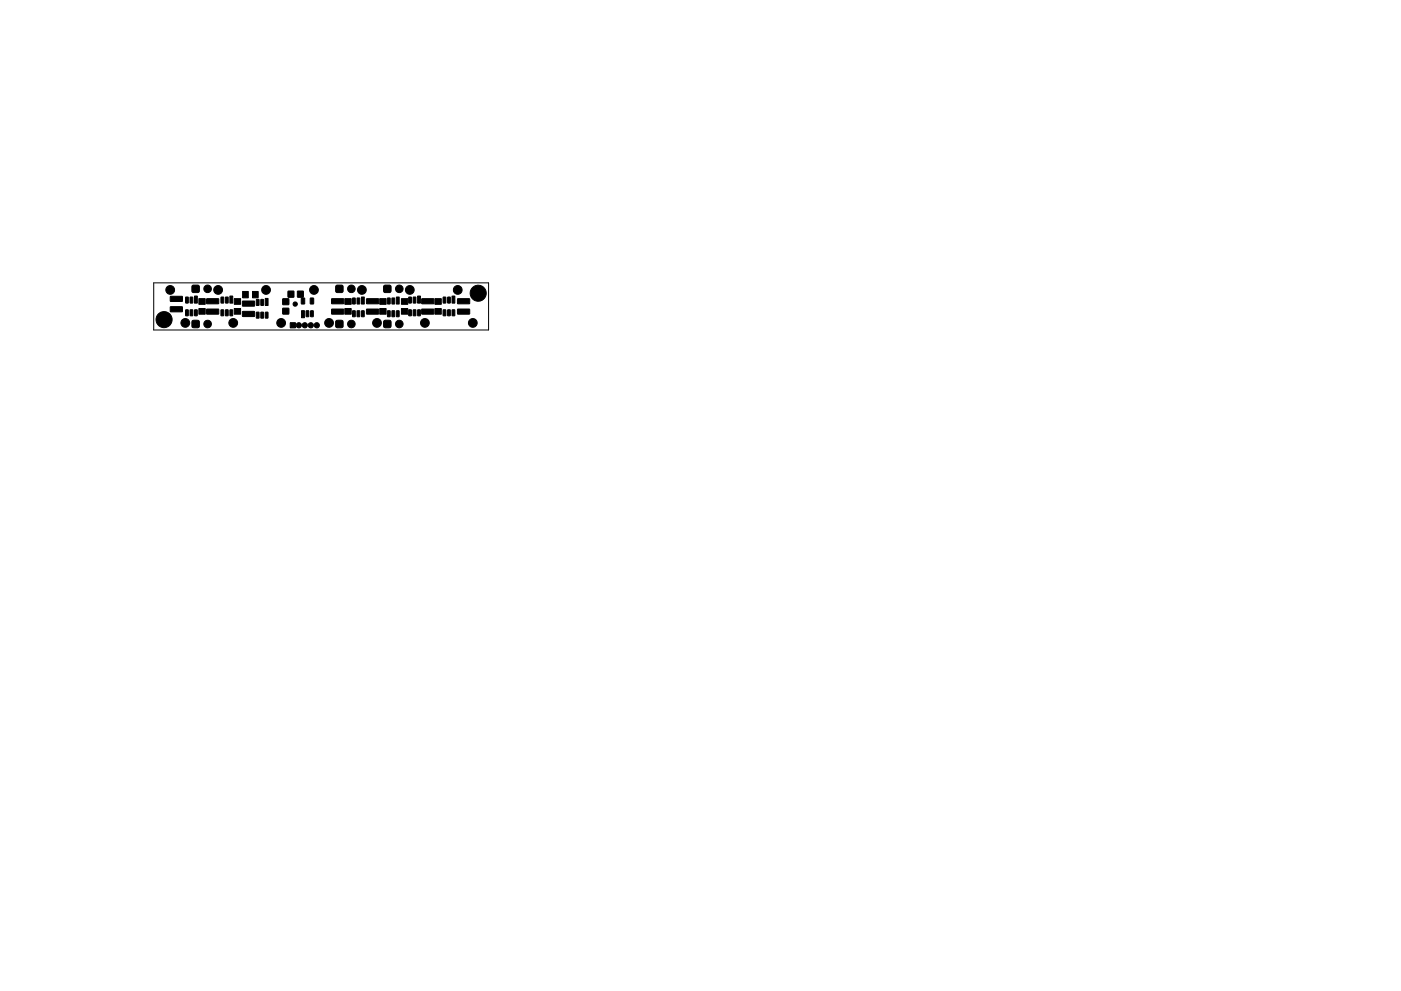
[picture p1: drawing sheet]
<svg xmlns="http://www.w3.org/2000/svg" width="297mm" height="210mm" viewBox="0 0 297 210" stroke-linecap="round" stroke-linejoin="round" font-family="sans-serif">
<path d="M32.6 60h71v10h-71z" fill="none" stroke="#000" stroke-width=".21"/>
<g fill="#000" stroke="#000" stroke-width=".21">
<path d="M36.1 65.1h2.5l.1 1-2.5 .1zM36.1 62.9h2.5l.1 1-2.5 .1zM39.4 65.8h.5v1.2l-.6-.1zM39.4 63.1h.5v1.2l-.6-.1zM40.3 65.8h.6l-.1 1.2-.5-.1zM40.3 63.1h.6l-.1 1.2-.5-.1zM41.3 65.8h.5v1.2l-.6-.1zM41.2 62.8h.6v1.5h-.6zM40.8 68.1l.3-.2 1.1 .2 .1 .2-.1 1.1-.3 .1-1.1-.1-.1-.2zM40.8 60.6l.3-.1 1.1 .1 .1 .3-.1 1.1-.3 .1-1.1-.1-.1-.3zM42.2 65.5h1.3v1.2h-1.3zM42.2 63.4h1.3v1.2h-1.3z"/>
<path d="M43.8 65.6h2.5l.1 1-2.5 .1zM43.8 63.4h2.5l.1 1-2.5 .1zM46.9 65.8h.5v1.2l-.6-.1zM46.9 63.1h.5v1.2l-.6-.1zM47.8 65.8h.6l-.1 1.2-.5-.1zM47.8 63.1h.6l-.1 1.2-.5-.1zM48.8 65.8h.5v1.2l-.6-.1zM48.7 62.8h.6v1.5h-.6zM49.7 65.5h1.3v1.2h-1.3zM49.7 63.4h1.3v1.2h-1.3zM51.4 61.8h1.2v1.4h-1.2zM51.4 66.1h2.5l.1 1-2.5 .1z"/>
<path d="M51.4 63.9h2.5l.1 1-2.5 .1zM53.5 61.8h1.2v1.4h-1.2zM54.4 66.3h.5v1.2l-.6-.1zM54.4 63.6h.5v1.2l-.6-.1zM55.3 66.3h.6l-.1 1.2-.5-.1zM55.3 63.6h.6l-.1 1.2-.5-.1zM56.3 66.3h.5v1.2l-.6-.1zM56.2 63.3h.6v1.5h-.6zM60 65.4h1.2v1.2h-1.2zM60 63.4h1.2v1.2h-1.2zM61.1 61.8h1.2v1.2h-1.2zM61.5 68.5h1.1v1.1h-1.1z"/>
<path d="M63.1 61.8h1.2v1.2h-1.2zM63.9 63.3h.7l-.1 1.2-.6-.1zM63.9 65.9h.6v1.5h-.6zM64.9 66h.6l-.1 1.2-.5-.1zM65.9 66h.5v1.2l-.6-.1zM65.8 63.3h.7l-.1 1.2-.6-.1zM71.3 68.1l.2-.2 1.1 .2 .2 .2-.2 1.1-.2 .1-1.1-.1-.1-.2zM71.3 60.6l.2-.1 1.1 .1 .2 .3-.2 1.1-.2 .1-1.1-.1-.1-.3zM70.3 65.6h2.5l.1 1-2.5 .1zM70.3 63.4h2.5l.1 1-2.5 .1zM73.1 65.5h1.4v1.2h-1.4zM73.1 63.4h1.4v1.2h-1.4z"/>
<path d="M74.8 66h.5v1.2l-.6-.1zM74.8 63.3h.5v1.2l-.6-.1zM75.7 66h.6l-.1 1.2-.5-.1zM75.7 63.3h.6l-.1 1.2-.5-.1zM76.7 66h.5v1.2l-.6-.1zM76.6 63h.6v1.5h-.6zM77.7 65.6h2.5l.1 1-2.5 .1zM77.7 63.4h2.5l.1 1-2.5 .1zM80.5 65.5h1.4v1.2h-1.4zM80.5 63.4h1.4v1.2h-1.4zM81.4 68.1l.3-.2 1.1 .2 .1 .2-.1 1.1-.3 .1-1.1-.1-.1-.2zM81.4 60.6l.3-.1 1.1 .1 .1 .3-.1 1.1-.3 .1-1.1-.1-.1-.3z"/>
<path d="M82.2 66h.5v1.2l-.6-.1zM82.2 63.3h.5v1.2l-.6-.1zM83.1 66h.6l-.1 1.2-.5-.1zM83.1 63.3h.6l-.1 1.2-.5-.1zM84.1 66h.5v1.2l-.6-.1zM84 63h.6v1.5h-.6zM85.1 65.5h1.4v1.2h-1.4zM85.1 63.4h1.4v1.2h-1.4zM86.7 65.8h.5v1.2l-.6-.1zM86.7 63.1h.5v1.2l-.6-.1zM87.6 65.8h.6l-.1 1.2-.5-.1zM87.6 63.1h.6l-.1 1.2-.5-.1z"/>
<path d="M88.6 65.8h.5v1.2l-.6-.1zM88.5 62.8h.6v1.5h-.6zM89.4 65.6h2.5l.1 1-2.5 .1zM89.4 63.4h2.5l.1 1-2.5 .1zM92.2 65.5h1.4v1.2h-1.4zM92.2 63.4h1.4v1.2h-1.4zM94 65.8h.5v1.2l-.6-.1zM94 63.1h.5v1.2l-.6-.1zM94.9 65.8h.6l-.1 1.2-.5-.1zM94.9 63.1h.6l-.1 1.2-.5-.1zM95.9 65.8h.5v1.2l-.6-.1zM95.8 62.8h.6v1.5h-.6z"/>
<path d="M97 65.6h2.5l.1 1-2.5 .1zM97 63.4h2.5l.1 1-2.5 .1z"/>
<circle cx="34.8" cy="67.8" r="1.71"/>
<circle cx="36.1" cy="61.5" r=".93"/>
<circle cx="39.3" cy="68.5" r=".93"/>
<circle cx="44" cy="68.7" r=".8"/>
<circle cx="44" cy="61.3" r=".8"/>
<circle cx="46.2" cy="61.5" r=".93"/>
<circle cx="49.4" cy="68.5" r=".93"/>
<circle cx="56.4" cy="61.5" r=".93"/>
<circle cx="59.6" cy="68.5" r=".93"/>
<circle cx="62.6" cy="64.5" r=".45"/>
<circle cx="63.4" cy="69" r=".55"/>
<circle cx="64.6" cy="69" r=".55"/>
<circle cx="65.9" cy="69" r=".55"/>
<circle cx="66.6" cy="61.5" r=".93"/>
<circle cx="67.2" cy="69" r=".55"/>
<circle cx="69.8" cy="68.5" r=".93"/>
<circle cx="74.5" cy="61.3" r=".8"/>
<circle cx="74.5" cy="68.7" r=".8"/>
<circle cx="76.7" cy="61.5" r=".93"/>
<circle cx="79.9" cy="68.5" r=".93"/>
<circle cx="84.7" cy="61.3" r=".8"/>
<circle cx="84.7" cy="68.7" r=".8"/>
<circle cx="86.9" cy="61.5" r=".93"/>
<circle cx="90.1" cy="68.5" r=".93"/>
<circle cx="97" cy="61.5" r=".93"/>
<circle cx="100.2" cy="68.5" r=".93"/>
<circle cx="101.4" cy="62.2" r="1.71"/>
</g>
</svg>
